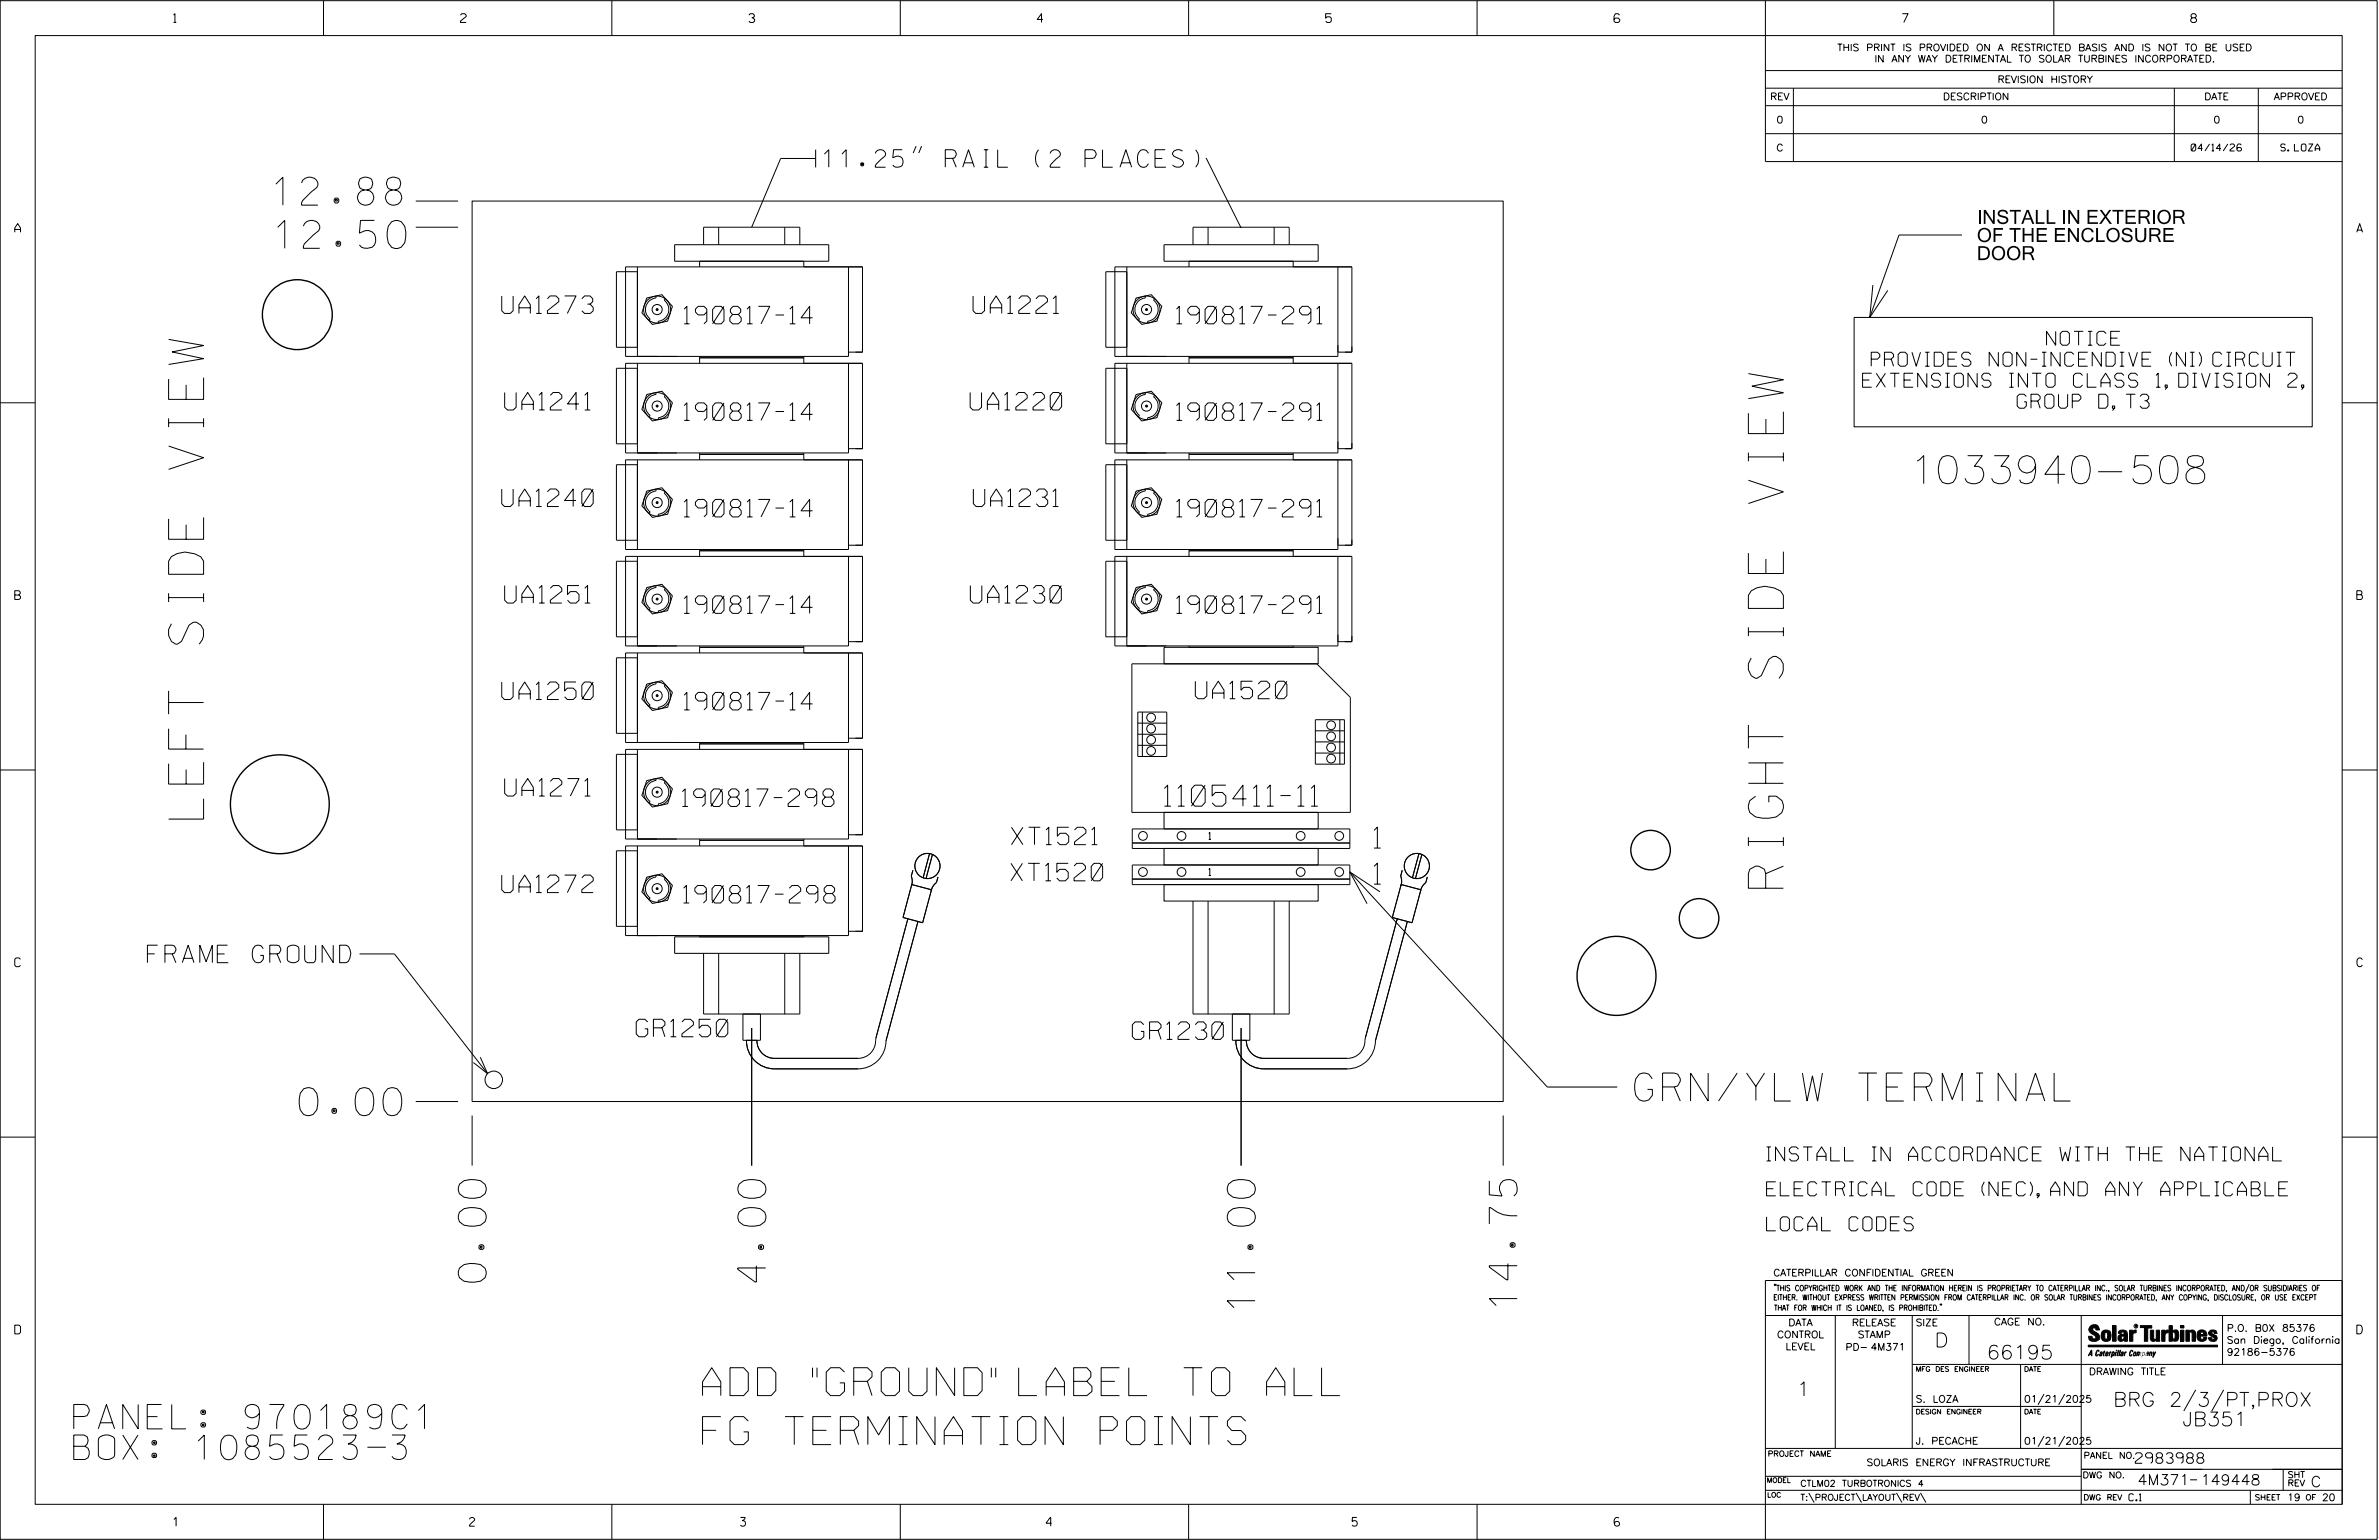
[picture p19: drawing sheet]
<svg xmlns="http://www.w3.org/2000/svg" width="864mm" height="559mm" viewBox="0 0 864 559" stroke-linecap="round" stroke-linejoin="round" font-family="sans-serif">
<defs><g id="words">
<g font-size="12.7">
<text x="73.9" y="297.2" transform="rotate(-90 73.9 297.2)">LEFT SIDE VIEW</text>
<text x="647.4" y="322.3" transform="rotate(-90 647.4 322.3)">RIGHT SIDE VIEW</text>
</g>
<g font-size="10.2">
<text x="99.3" y="74.4">12.88</text>
<text x="100" y="90.1">12.50</text>
<text x="695.9" y="175.5">1033940-508</text>
<text x="593.4" y="399.5">GRN/YLW TERMINAL</text>
<text x="108.7" y="404.8">0.00</text>
<text x="176.4" y="465.2" transform="rotate(-90 176.4 465.2)">0.00</text>
<text x="278" y="465.2" transform="rotate(-90 278 465.2)">4.00</text>
<text x="455.6" y="475.4" transform="rotate(-90 455.6 475.4)">11.00</text>
<text x="550.8" y="474.6" transform="rotate(-90 550.8 474.6)">14.75</text>
<text x="255" y="506.4">ADD &quot;GROUND&quot; LABEL TO ALL</text>
<text x="255" y="524.2">FG TERMINATION POINTS</text>
</g>
<g font-size="8.9">
<text x="26.8" y="518.5">PANEL: 970189C1</text>
<text x="26.8" y="529.6">BOX: 1085523-3</text>
</g>
<g font-size="7.6">
<text x="422.7" y="292.5">1105411-11</text>
<text x="498.8" y="307.7">1</text>
<text x="498.8" y="320.8">1</text>
</g>
<g font-size="6.3">
<text x="298.7" y="60.7">11.25&quot; RAIL (2 PLACES)</text>
<text x="182.1" y="113.7">UA1273</text>
<text x="353.2" y="113.7">UA1221</text>
<text x="248.4" y="117.5">190817-14</text>
<text x="427.1" y="117.5">190817-291</text>
<text x="183.2" y="148.8">UA1241</text>
<text x="352.2" y="148.8">UA1220</text>
<text x="248.4" y="152.5">190817-14</text>
<text x="427.1" y="152.5">190817-291</text>
<text x="182.1" y="183.8">UA1240</text>
<text x="353.3" y="183.8">UA1231</text>
<text x="248.4" y="187.6">190817-14</text>
<text x="427.1" y="187.6">190817-291</text>
<text x="183.2" y="218.8">UA1251</text>
<text x="352.3" y="218.8">UA1230</text>
<text x="248.4" y="222.6">190817-14</text>
<text x="427.1" y="222.6">190817-291</text>
<text x="182.1" y="253.8">UA1250</text>
<text x="248.4" y="257.6">190817-14</text>
<text x="433.9" y="253.5">UA1520</text>
<text x="183.2" y="288.9">UA1271</text>
<text x="247.7" y="292.6">190817-298</text>
<text x="367.2" y="306.5">XT1521</text>
<text x="182.1" y="323.9">UA1272</text>
<text x="367" y="319.6">XT1520</text>
<text x="248.2" y="327.6">190817-298</text>
<text x="53.5" y="349.3">FRAME GROUND</text>
<text x="231" y="376.2">GR1250</text>
<text x="411.1" y="377.2">GR1230</text>
</g>
<g font-size="5.1">
<text x="717.6" y="81.2">INSTALL IN EXTERIOR</text>
<text x="717.6" y="87.8">OF THE ENCLOSURE</text>
<text x="717.6" y="94.4">DOOR</text>
<text x="742.9" y="125.3">NOTICE</text>
<text x="679.3" y="132.9">PROVIDES NON-INCENDIVE (NI) CIRCUIT</text>
<text x="676.1" y="140.5">EXTENSIONS INTO CLASS 1, DIVISION 2,</text>
<text x="732.3" y="148.1">GROUP D, T3</text>
<text x="641.3" y="421.2">INSTALL IN ACCORDANCE WITH THE NATIONAL</text>
<text x="641.3" y="433.9">ELECTRICAL CODE (NEC), AND ANY APPLICABLE</text>
<text x="641.3" y="446.6">LOCAL CODES</text>
<text x="702.3" y="488.8">D</text>
<text x="721.2" y="493.2">66195</text>
<text x="652.2" y="506.5">1</text>
<text x="767.1" y="510.3">BRG 2/3/PT,PROX</text>
<text x="792.2" y="517.4">JB351</text>
</g>
<g font-size="3.8">
<text x="775.1" y="531">2983988</text>
<text x="775.9" y="538.9">4M371</text>
<text x="798.8" y="538.9">149448</text>
<text x="838.8" y="539.5">C</text>
</g>
<g font-size="3.2">
<text x="63" y="8.2">1</text>
<text x="167.2" y="8.2">2</text>
<text x="271.8" y="8.2">3</text>
<text x="376.5" y="8.2">4</text>
<text x="481.2" y="8.2">5</text>
<text x="690.6" y="8.2">7</text>
<text x="795.3" y="8.2">8</text>
<text x="5.4" y="84.3">A</text>
<text x="855.5" y="84.3">A</text>
<text x="5.4" y="217.5">B</text>
<text x="855.6" y="217.5">B</text>
<text x="5.4" y="350.8">C</text>
<text x="855.6" y="350.8">C</text>
<text x="5.4" y="484">D</text>
<text x="855.6" y="484">D</text>
<text x="62.8" y="553.8">1</text>
<text x="170.4" y="553.8">2</text>
<text x="268.8" y="553.8">3</text>
<text x="379.8" y="553.8">4</text>
<text x="490.8" y="553.8">5</text>
<text x="585.9" y="553.8">6</text>
</g>
<g font-size="2.5">
<text x="666.9" y="18.5">THIS PRINT IS PROVIDED ON A RESTRICTED BASIS AND IS NOT TO BE USED</text>
<text x="680.5" y="22.6">IN ANY WAY DETRIMENTAL TO SOLAR TURBINES INCORPORATED.</text>
<text x="725.1" y="30">REVISION HISTORY</text>
<text x="642.6" y="36.3">REV</text>
<text x="705.3" y="36.3">DESCRIPTION</text>
<text x="800.2" y="36.3">DATE</text>
<text x="825.4" y="36.3">APPROVED</text>
<text x="644.9" y="44.7">0</text>
<text x="719.1" y="44.7">0</text>
<text x="803.5" y="44.7">0</text>
<text x="834" y="44.7">0</text>
<text x="644.8" y="54.8">C</text>
<text x="795.4" y="54.8">04/14/26</text>
<text x="827.9" y="54.8">S. LOZA</text>
<text x="438.8" y="304.6">1</text>
<text x="438.8" y="317.7">1</text>
<text x="643.8" y="463">CATERPILLAR CONFIDENTIAL GREEN</text>
<text x="645.1" y="485.5">CONTROL</text>
<text x="649.2" y="481.1">DATA</text>
<text x="672.3" y="481.1">RELEASE</text>
<text x="674.4" y="485.5">STAMP</text>
<text x="695.4" y="481.1">SIZE</text>
<text x="723.8" y="480.8">CAGE NO.</text>
<text x="808.4" y="483.1">P.O. B0X 85376</text>
<text x="648.2" y="489.8">LEVEL</text>
<text x="669.9" y="490">PD- 4M371</text>
<text x="808.4" y="487.5">San Diego, California</text>
<text x="808.4" y="491.8">92186-5376</text>
<text x="758.3" y="498.9">DRAWING TITLE</text>
<text x="695.4" y="508.9">S. LOZA</text>
<text x="734.8" y="508.9">01/21/2025</text>
<text x="695.4" y="524.1">J. PECACHE</text>
<text x="734.8" y="524.1">01/21/2025</text>
<text x="677.6" y="531.9">SOLARIS ENERGY INFRASTRUCTURE</text>
<text x="772.8" y="544.6">C.1</text>
<text x="830.3" y="544.6">19</text>
<text x="842.9" y="544.6">20</text>
</g>
<g font-size="2.3">
<text x="756.4" y="529.2">PANEL NO.</text>
<text x="653.5" y="539.4">CTLM02 TURBOTRONICS 4</text>
<text x="756" y="536.3">DWG NO.</text>
<text x="830.4" y="539.3">REV</text>
<text x="830.4" y="536.2">SHT</text>
<text x="653.5" y="544.5">T:\PROJECT\LAYOUT\REV\</text>
</g>
<g font-size="2">
<text x="643.8" y="468.4">&quot;THIS COPYRIGHTED WORK AND THE INFORMATION HEREIN IS PROPRIETARY TO CATERPILLAR INC., SOLAR TURBINES INCORPORATED, AND/OR SUBSIDIARIES OF</text>
<text x="643.8" y="471.8">EITHER. WITHOUT EXPRESS WRITTEN PERMISSION FROM CATERPILLAR INC. OR SOLAR TURBINES INCORPORATED, ANY COPYING, DISCLOSURE, OR USE EXCEPT</text>
<text x="644" y="475.6">THAT FOR WHICH IT IS LOANED, IS PROHIBITED.&quot;</text>
<text x="641.7" y="528.5">PROJECT NAME</text>
<text x="756.3" y="544.3">DWG REV</text>
<text x="818.5" y="544.3">SHEET</text>
<text x="836.9" y="544.3">OF</text>
</g>
<g font-size="1.8">
<text x="695.4" y="497.6">MFG DES ENGINEER</text>
<text x="734.8" y="497.6">DATE</text>
<text x="695.4" y="513.1">DESIGN ENGINEER</text>
<text x="734.8" y="513.1">DATE</text>
<text x="641.3" y="538">MODEL</text>
<text x="641.5" y="543.3">LOC</text>
</g>
<text font-size=".9" x="775.1" y="481.7">R</text>
</g></defs>
<g fill="none" stroke="#000" stroke-width=".51">
<circle cx="107.9" cy="114.2" r="12.7"/>
<circle cx="101.6" cy="291.8" r="17.9"/>
<circle cx="599.2" cy="308.5" r="7.2"/>
<circle cx="616.8" cy="333.3" r="7.2"/>
<circle cx="586.8" cy="354.1" r="14.3"/>
</g>
<g fill="none" stroke="#000" stroke-width=".36">
<path d="M.1 .2h862.8v558.4h-862.8zM12.8 12.9h837.4v533h-837.4zM117.4 .2v12.7M222.1 .2v12.7M326.8 .2v12.7M431.5 .2v12.7M536.2 .2v12.7M587.9 5.5l-.5-.5h-1l-.5 1v1.7l.5 .4h1l.6-.4v-.6l-.6-.5h-1l-.5 .5M640.9 .2v58.4h209.3M745.6 .2v12.7M640.9 25.6h209.3M640.9 32h209.3"/>
<path d="M640.9 38.3h209.3M651 32v26.6M789.3 32v26.6M819.8 32v26.6M296.1 54.3v6.4M296.1 57.5h-12.7l-10.5 24.9M332.6 53l-1.1 2.5M334.5 53l-1 2.5M437.8 57.3l12.7 25.4M640.9 48.5h209.3M150.9 73h15.4M171.4 73h374.3v326.7h-374.3z"/>
<path d="M150.9 82.4h15.4M231.4 98.6h-7.6v27.4h7.6M231.4 96.8v32.5M244.9 88.8h55.9v6h-55.9zM254 94.8v2M255.4 88.8v-6.4h34.9v6.4M260.9 82.4v6.4M284.9 82.4v6.4M291.8 94.8v2M308 96.8v32.5h-80.9v-32.5h86v31h-5.1M409 98.6h-7.6v27.4h7.6M409 96.8v32.5"/>
<path d="M422.6 88.8h55.9v6h-55.9zM431.6 94.8v2M433.1 88.8v-6.4h34.9v6.4M438.5 82.4v6.4M462.5 82.4v6.4M469.4 94.8v2M485.7 96.8v32.5h-81v-32.5h86v31h-5M712.2 85.3h-22.8l-10.7 29.9M234.8 108.1l5.5-1.2 3.8 4.3-1.7 5.3-5.6 1.2-3.8-4.2zM238.1 107.5l.1 .6a4.2 4.2 0 0 0-3.7 3.1 4.2 4.2 0 0 0 1.5 4.5l-.4 .5M241.5 108.4l-.4 .5a4.3 4.3 0 0 1 1.5 4.6 4.3 4.3 0 0 1-3.6 3.1v.6M412.4 108.1l5.5-1.2 3.8 4.3-1.7 5.3-5.5 1.2-3.8-4.2z"/>
<path d="M415.7 107.5l.1 .6a4.3 4.3 0 0 0-3.7 3.1 4.3 4.3 0 0 0 1.5 4.5l-.4 .5M419.2 108.4l-.5 .5a4.3 4.3 0 0 1 1.6 4.6 4.3 4.3 0 0 1-3.7 3.1l.1 .6M673.1 115.2h166.3v39.7h-166.3zM679.9 103.4l-1.2 11.8 6.6-9.8M231.4 133.6h-7.6v27.4h7.6M231.4 131.8v32.6M254 129.8h37.8M254 129.3v2.5M291.8 129.3v2.5M308 131.8v32.6h-80.9v-32.6h86v31h-5.1M409 133.6h-7.6v27.4h7.6M409 131.8v32.6"/>
<path d="M431.6 129.8h37.8M431.6 129.3v2.5M469.4 129.3v2.5M485.7 131.8v32.6h-81v-32.6h86v31h-5M.1 146.2h12.7M234.8 143.2l5.5-1.2 3.8 4.2-1.7 5.4-5.6 1.2-3.8-4.2zM238.1 142.5l.1 .6a4.2 4.2 0 0 0-3.7 3.1 4.2 4.2 0 0 0 1.5 4.5l-.4 .6M241.5 143.4l-.4 .6a4.3 4.3 0 0 1 1.5 4.5 4.3 4.3 0 0 1-3.6 3.1v.6M412.4 143.2l5.5-1.2 3.8 4.2-1.7 5.4-5.5 1.2-3.8-4.2zM415.7 142.5l.1 .6a4.3 4.3 0 0 0-3.7 3.1 4.3 4.3 0 0 0 1.5 4.5l-.4 .6M419.2 143.4l-.5 .6a4.3 4.3 0 0 1 1.6 4.5 4.3 4.3 0 0 1-3.7 3.1l.1 .6M850.2 146.2h12.7"/>
<path d="M231.4 168.6h-7.6v27.4h7.6M231.4 166.9v32.5M234.8 178.2l5.5-1.2 3.8 4.2-1.7 5.4-5.6 1.1-3.8-4.1zM238.1 177.5l.1 .7a4.2 4.2 0 0 0-3.7 3 4.2 4.2 0 0 0 1.5 4.5l-.4 .6M241.5 178.5l-.4 .5a4.2 4.2 0 0 1 1.5 4.5 4.2 4.2 0 0 1-3.6 3.1v.7M254 164.9h37.8M254 164.4v2.5M291.8 164.4v2.5M308 166.9v32.5h-80.9v-32.5h86v30.9h-5.1M409 168.6h-7.6v27.4h7.6M409 166.9v32.5M412.4 178.2l5.5-1.2 3.8 4.2-1.7 5.4-5.5 1.1-3.8-4.1z"/>
<path d="M415.7 177.5l.1 .7a4.2 4.2 0 0 0-3.7 3 4.2 4.2 0 0 0 1.5 4.5l-.4 .6M419.2 178.5l-.5 .5a4.2 4.2 0 0 1 1.6 4.5 4.2 4.2 0 0 1-3.7 3.1l.1 .7M431.6 164.9h37.8M431.6 164.4v2.5M469.4 164.4v2.5M485.7 166.9v32.5h-81v-32.5h86v30.9h-5M254 199.8h37.8M254 199.4v2.5M291.8 199.4v2.5M431.6 199.8h37.8M431.6 199.4v2.5M469.4 199.4v2.5"/>
<path d="M231.4 203.7h-7.6v27.4h7.6M231.4 201.9v32.5M234.8 213.2l5.5-1.2 3.8 4.2-1.7 5.4-5.6 1.2-3.8-4.2zM238.1 212.5l.1 .7a4.2 4.2 0 0 0-3.7 3 4.2 4.2 0 0 0 1.5 4.6l-.4 .5M241.5 213.5l-.4 .5a4.2 4.2 0 0 1 1.5 4.6 4.2 4.2 0 0 1-3.6 3v.7M308 201.9v32.5h-80.9v-32.5h86v30.9h-5.1M409 203.7h-7.6v27.4h7.6M409 201.9v32.5M412.4 213.2l5.5-1.2 3.8 4.2-1.7 5.4-5.5 1.2-3.8-4.2zM415.7 212.5l.1 .7a4.2 4.2 0 0 0-3.7 3 4.2 4.2 0 0 0 1.5 4.6l-.4 .5M419.2 213.5l-.5 .5a4.2 4.2 0 0 1 1.6 4.6 4.2 4.2 0 0 1-3.7 3l.1 .7M485.7 201.9v32.5h-81v-32.5h86v30.9h-5"/>
<path d="M231.4 238.7h-7.6v27.4h7.6M231.4 236.9v32.5M254 234.9h37.8M254 234.4v2.5M291.8 234.4v2.5M308 236.9v32.5h-80.9v-32.5h86v31h-5.1M422.6 234.9h55.9v6h-55.9zM431.6 234.4v.5h37.8v-.5M234.8 248.2l5.5-1.2 3.8 4.2-1.7 5.4-5.6 1.2-3.8-4.2zM238.1 247.5l.1 .7a4.2 4.2 0 0 0-3.7 3 4.2 4.2 0 0 0 1.5 4.6l-.4 .5M241.5 248.5l-.4 .5a4.3 4.3 0 0 1 1.5 4.6 4.3 4.3 0 0 1-3.6 3v.7M410.9 240.9h67.1l12.2 12.1v41.8h-79.3z"/>
<path d="M413 258.4h10.5v16.1h-10.5zM414.7 258.4v16.1M.1 279.4h12.7M231.4 273.7h-7.6v27.4h7.6M231.4 271.9v32.5M254 269.9h37.8M254 269.4v2.5M291.8 269.4v2.5M308 271.9v32.5h-80.9v-32.5h86v31h-5.1M413 266.4h10.5M413 270.4h10.5M413 262.4h10.5"/>
<path d="M477.5 261.2h10.5v16.1h-10.5zM477.5 269.2h10.5M477.5 265.2h10.5M477.5 273.3h10.5M486.4 261.2v16.1M850.2 279.4h12.7M234.8 283.2l5.5-1.2 3.8 4.2-1.7 5.4-5.6 1.2-3.8-4.2zM238.1 282.6l.1 .6a4.2 4.2 0 0 0-3.7 3.1 4.2 4.2 0 0 0 1.5 4.5l-.4 .6M241.5 283.5l-.4 .6a4.3 4.3 0 0 1 1.5 4.5 4.3 4.3 0 0 1-3.6 3.1v.6M422.6 294.8v6M478.5 294.8v6M231.4 308.7h-7.6v27.4h7.6"/>
<path d="M231.4 307v32.5M234.8 318.3l5.5-1.2 3.8 4.2-1.7 5.4-5.6 1.1-3.8-4.2zM238.1 317.6l.1 .6a4.2 4.2 0 0 0-3.7 3.1 4.2 4.2 0 0 0 1.5 4.5l-.4 .6M241.5 318.6l-.4 .5a4.2 4.2 0 0 1 1.5 4.5 4.2 4.2 0 0 1-3.6 3.1v.6M254 304.9h37.8M254 304.4v2.6M291.8 304.4v2.6M308 307v32.5h-80.9v-32.5h86v30.9h-5.1M331.4 315.8l-.6 2.1 .4 1.8-.3 1.7M337.4 309.7l-2.3 8.8M338.5 310.1l-2.3 8.7M340.5 318.2l-.6 2.1-1.2 1.3-.7 1.8"/>
<path d="M411 300.8h79v7.1h-79zM411 313.9h79v7.1h-79zM411 305.9h79M411 319h79M422.6 307.9h55.9v6h-55.9zM490 316.4l71.7 78h25.4M509 315.8l-.5 2.1 .3 1.8-.3 1.7M515.1 309.7l-2.4 8.8M516.1 310.1l-2.3 8.7M518.1 318.2l-.5 2.1-1.3 1.3-.6 1.8M244.9 339.9h55.9v6h-55.9zM254 339.5v.4"/>
<path d="M291.8 339.5v.4M329.6 333.4l-11.6 43.3a6.7 6.7 0 0 1-6.5 7.3h-30.4a6.4 6.4 0 0 1-6.3-6.5M331 321l7.1 1.9-3.2 11.9-7.1-1.9zM333.2 334.4l-11.6 43.3a10.2 10.2 0 0 1-10.1 10.1h-30.4a10.2 10.2 0 0 1-10.1-10.3M422.6 321h55.9v6h-55.9zM433.1 327v40.9h34.9v-40.9M438.5 327v40.9M462.5 327v40.9M500.9 323.6l-10.9-7.2 6.3 11.5M507.2 333.4l-11.6 43.3a6.7 6.7 0 0 1-6.5 7.3h-30.3a6.3 6.3 0 0 1-6.4-6.5M508.6 321l7.2 1.9-3.2 11.9-7.2-1.9zM510.9 334.4l-11.6 43.3a10.2 10.2 0 0 1-10.2 10.1h-30.3a10.2 10.2 0 0 1-10.2-10.3"/>
<path d="M130.5 346.1h12.7l33.8 43.5M255.4 345.9v22h34.9v-22M260.9 345.9v22M284.9 345.9v22M269.7 367.9v9.6h6.3v-9.6M272.9 373v49.9M447.4 367.9v9.6h6.3v-9.6M450.5 373v49.9M150.9 399.7h15.4M174.3 383.6l2.7 6-5.2-4M.1 412.6h12.7M171.4 404.8v18.1"/>
<path d="M545.7 404.8v18.1M850.2 412.6h12.7M640.9 477.3h209.3M644.2 466.1l-.1 .4M644.7 466.1l-.2 .4M666.2 477.3v48.3M694.2 477.3v48.3M704.4 473.3l-.1 .4M704.8 473.3l-.1 .4M714.8 477.3v17.8M755.5 477.3v68.6M806.8 477.3v17.8"/>
<path d="M816.5 466l-1.4 3.1M850.2 464.6h-209.3v94M850.2 464.8v81.1M694.2 495.1h156M733.5 495.1v30.5M758.6 481.4a2.02 2.02 0 0 1 3.1-.1l.5 1.3h-1.3l-.2-.6-.4-.2-.6 .1-.1 .4 .4 .7a2.46 2.46 0 0 1 2.2 2.9 2.83 2.83 0 0 1-3.8 .3l-.3-1.3h1.3l.2 .7 .6 .3 .5-.2 .2-.5-.4-.6-1.9-1.2-.4-.9zM759.2 491.3h-.7l.7-1.2v1.9h.2l-.1-2.1-1.3 2.1 .5-.5h.7M761.3 490l.3-.2 .4 .3-.1 .3-.3-.4-.4 .3-.3 1.6h.4l.4-.5-.3 .6-.4 .1-.3-.4zM762.6 490.6l.5-.1-.1 1.4h-.9a.74 .74 0 0 1 .9-.8l-.3 .7-.5 .1 .2-.5 .6-.2v-.5l-.7 .2zM763 483.2a2.17 2.17 0 0 1 3.1 0l.3 1.4-.3 1.5a2.17 2.17 0 0 1-3.1 0l-.3-1.5zM763.6 490.5l.4-.4 .2 .6h-.3l-.3 .9 .2 .4-.3-.1zM764.1 483.7l.5-.4 .4 .3v2.2l-.4 .2-.5-.2z"/>
<path d="M764.6 491.1l.6 .2v-.7l-.4-.1-.4 .6-.1 .8h.6M764.6 491.1l-.1 .8h.4M764.6 482.6v.8M764.8 490.7l.4 .1v.3h-.6zM765 491.5l-.1 .4zM766 490.5l-.5 1.5zM766 490.8l.4-.3-.4 .4M766.9 481h1.3v5.7h-1.3zM767 490.8l.5 .1-.3 .8-.4 .2zM767.3 490.5h-.5l-.5 2M767.3 490.5a.8 .8 0 0 1 .2 1 .8 .8 0 0 1-.9 .4l-.1 .6M767.3 490.5l-.1 .2"/>
<path d="M768.1 490.5l-.4 1.5zM768.2 489.9h.3l-.1 .2h-.2zM769 489.9l-.5 2.1zM769.7 489.9l-.6 2.1zM770.1 491.4l.5-.3-.5 .8zM770.4 491.9h.1M770.6 491.1l.1-.4-.7 .2 .1-.3 .6-.1 .2 .3-.5 1.1M770.6 491.1a.74 .74 0 0 0-.8 .8h.6M771 484.8h-.7l-.3 .6 .4 .7 .5-.3 .1-2.4h-.8l-.1 .4h-1.2a1.71 1.71 0 0 1 1.8-1.3 1.71 1.71 0 0 1 1.6 1.4v2.8h-1.1l-.1-.6M771 484.2l-1.5 .1a1.41 1.41 0 0 0 0 2.4l.5 .1 1.1-.7M771.2 486.1h-.1M771.4 490.5l.1 .3 .4-.3-.9 1.5z"/>
<path d="M771.5 490.8h.1M773 482.7h1.2v.5l.5-.5 .7-.1v1h-.6l-.5 .4-.1 2.7h-1.2zM773.3 490.3l.6-.4 .4 .2-.1 .4-.3-.4a1.28 1.28 0 0 0-.5 1.8l.6-.4-.1 .4-.8 .1zM774.7 490.8l.5-.3a.88 .88 0 0 1 .2 .9 .88 .88 0 0 1-.7 .7l-.2-.2zM774.8 490.9h.5l-.3 1h-.3l-.2-.2zM775.2 490.5l-.1 .2M776.8 481h4.3v.9h-1.5v4.8h-1.3M776.8 490.6l-.8 .2v-.3l-.4 1.5 .8-1.3v1.3l.3-1.2M779.3 491.1h.4M779.6 490.5h.3l-.3 1.4M779.6 490.7h.2l-.1 .4M779.7 491.1l-.1 .4"/>
<path d="M779.7 491.1l-.4 .2M780.1 492l.4-1.5 .1 .3 .3-.3 .3 .2-.3 1.3v-1.3l-.7 1.3M780.6 482.7h1.2v2.7l.1 .4 .4 .3 .4-.7v-2.7h1.2l.1 4h-1.3v-.5l-1.1 .6-.7-.3-.3-.7zM781.6 492.5l1-2-.8 1.3-.2-1.3-.2 2M784.7 482.7h1.2v.5l.5-.5 .7-.1v1h-.5l-.6 .4-.1 2.7h-1.2zM787.4 481h1.2v2a1.4 1.4 0 0 1 2.2 .2l.1 1.4-.4 1.9-1.5 .1-.4-.5v-1l.5 .9 .5-.3v-2.1l-.5-.4-.5 .7v2.8h-1.2zM791.5 482.7h1.3v4h-1.3zM791.5 481h1.3v.9h-1.3zM793.5 482.7h1.3v.4l.7-.5 1.1 .2 .4 .6v3.3h-1.2l-.3-3.4-.7 .2v3.2h-1.3zM794.8 483.1h.1M797.7 483.2a1.92 1.92 0 0 1 2.4-.5 1.92 1.92 0 0 1 1 2.1h-2.3v.8l.6 .5 .5-.3v-.5h1.2a1.83 1.83 0 0 1-2.1 1.4 1.83 1.83 0 0 1-1.5-2.1zM798.8 484.2v.6"/>
<path d="M799.1 483.4h.6l.2 .8h-1.1zM804.6 482.9a1.84 1.84 0 0 0-2.9 .8 3.3 3.3 0 0 0 2.2 1.9l-.5 .5-.4-.3-.1-.4h-1.2l.1 .6a1.92 1.92 0 0 0 2.9 .4M804.9 483.8h-1.2l-.2-.6-.5 .1-.1 .3 .1 .3 1.8 .9M805.1 488.1h-47.1v.6h47.1M694.2 510.3h61.3M742 505.8l-2.2 3.9M749.5 505.8l-2.2 3.9M797.1 504.3l-4.4 7.7M807.2 504.3l-4.3 7.7M640.9 525.6h209.2M640.9 535.7h114.6M742 521.1l-2.2 3.8"/>
<path d="M749.5 521.1l-2.2 3.8M755.5 533.2h94.7M795 537h2.6M828.8 533.2v7.6M117.4 545.9v12.7M222.1 545.9v12.7M326.8 545.9v12.7M431.5 545.9v12.7M536.2 545.9v12.7M640.9 540.8h209.3M656.6 541.7l2 3.5M673.8 541.7l1.9 3.5"/>
<path d="M688.4 541.7l2 3.5M697.2 541.7l1.9 3.5M816.9 541v4.9"/>
<circle cx="238.5" cy="112.3" r="1.84"/>
<circle cx="238.6" cy="112.3" r=".35"/>
<circle cx="238.6" cy="112.3" r="4.9"/>
<circle cx="416.2" cy="112.3" r="1.84"/>
<circle cx="416.2" cy="112.3" r=".36"/>
<circle cx="416.2" cy="112.3" r="4.9"/>
<circle cx="238.5" cy="147.3" r="1.84"/>
<circle cx="238.6" cy="147.4" r=".35"/>
<circle cx="238.6" cy="147.4" r="4.9"/>
<circle cx="416.2" cy="147.4" r=".36"/>
<circle cx="416.2" cy="147.3" r="1.84"/>
<circle cx="416.2" cy="147.4" r="4.9"/>
<circle cx="238.5" cy="182.4" r="4.9"/>
<circle cx="238.6" cy="182.4" r=".35"/>
<circle cx="238.6" cy="182.4" r="1.83"/>
<circle cx="416.2" cy="182.4" r=".36"/>
<circle cx="416.2" cy="182.4" r="4.9"/>
<circle cx="416.2" cy="182.4" r="1.83"/>
<circle cx="238.5" cy="217.4" r="4.9"/>
<circle cx="238.6" cy="217.4" r=".35"/>
<circle cx="238.6" cy="217.4" r="1.83"/>
<circle cx="416.2" cy="217.4" r=".36"/>
<circle cx="416.2" cy="217.4" r="4.9"/>
<circle cx="416.2" cy="217.4" r="1.83"/>
<circle cx="238.5" cy="252.4" r="1.84"/>
<circle cx="238.6" cy="252.4" r=".35"/>
<circle cx="238.6" cy="252.4" r="4.9"/>
<circle cx="417.9" cy="268.4" r="1.59"/>
<circle cx="417.9" cy="264.4" r="1.59"/>
<circle cx="417.9" cy="260.4" r="1.59"/>
<circle cx="417.9" cy="272.5" r="1.59"/>
<circle cx="483.2" cy="267.2" r="1.59"/>
<circle cx="483.2" cy="263.2" r="1.59"/>
<circle cx="483.2" cy="275.3" r="1.59"/>
<circle cx="483.2" cy="271.2" r="1.58"/>
<circle cx="238.5" cy="287.4" r="1.84"/>
<circle cx="238.6" cy="287.4" r=".35"/>
<circle cx="238.6" cy="287.4" r="4.9"/>
<circle cx="336.7" cy="314.2" r="4.6"/>
<circle cx="414.9" cy="316.4" r="1.59"/>
<circle cx="414.9" cy="303.3" r="1.59"/>
<circle cx="428.9" cy="303.3" r="1.59"/>
<circle cx="428.9" cy="316.4" r="1.59"/>
<circle cx="472.2" cy="316.4" r="1.59"/>
<circle cx="472.2" cy="303.3" r="1.59"/>
<circle cx="486.2" cy="316.4" r="1.59"/>
<circle cx="486.2" cy="303.3" r="1.59"/>
<circle cx="514.3" cy="314.2" r="4.6"/>
<circle cx="238.5" cy="322.5" r="4.9"/>
<circle cx="238.6" cy="322.5" r="1.83"/>
<circle cx="238.6" cy="322.5" r=".34"/>
<circle cx="179.2" cy="391.8" r="3.2"/>
<circle cx="775.4" cy="481.2" r=".69"/>
</g>
<g fill="#000">
<path d="M768.1 490.5l-.4 1.5zM768.2 489.9h.3l-.1 .2h-.2zM769 489.9l-.5 2.1zM769.7 489.9l-.6 2.1zM791.5 481h1.3v.9h-1.3zM791.5 482.7h1.3v4h-1.3zM758 488.1h47.1v.6h-47.1z"/>
<path d="M759.2 489.9l-1.2 2.1 .5-.5h.7v.5h.2zM759.2 490.1v1.2h-.7z" fill-rule="evenodd"/>
<path d="M758.6 481.4a2.02 2.02 0 0 1 3.1-.1l.5 1.3h-1.3l-.2-.6-.4-.2-.6 .1-.1 .4 .4 .7a2.46 2.46 0 0 1 2.2 2.9 2.83 2.83 0 0 1-3.8 .3l-.3-1.3h1.3l.2 .7 .6 .3 .5-.2 .2-.5-.4-.6-1.9-1.2-.4-.9z" fill-rule="evenodd"/>
<path d="M761.3 490l.3-.2 .4 .3-.1 .3-.3-.4-.4 .3-.3 1.6h.4l.4-.5-.3 .6-.4 .1-.3-.4z" fill-rule="evenodd"/>
<path d="M762.6 490.6l.5-.1-.1 1.4h-.9a.74 .74 0 0 1 .9-.8l-.6 .3-.2 .5 .5-.1 .3-.6v-.5l-.7 .2z" fill-rule="evenodd"/>
<path d="M763.6 490.5l.4-.4 .2 .6h-.3l-.3 .9 .2 .4-.3-.1z" fill-rule="evenodd"/>
<path d="M764.8 490.5l.5 .3-.1 .5h-.6l.6-.2v-.3l-.4-.1-.3 1.2h.4l.3-.4-.6 .6-.3-.2v-.4z" fill-rule="evenodd"/>
<path d="M763 483.2a2.17 2.17 0 0 1 3.1 0l.3 1.4-.3 1.5a2.17 2.17 0 0 1-3.1 0l-.3-1.5zM764.1 483.7v2.1l.5 .2 .4-.2v-2.2l-.4-.3z" fill-rule="evenodd"/>
<path d="M766 490.5v.3l.4-.1-.4 .2-.5 1.1z" fill-rule="evenodd"/>
<path d="M766.8 490.5l-.5 2 .3-.6a.71 .71 0 0 0 .9-.5 .71 .71 0 0 0-.4-.9zM767 490.8l.5 .1-.3 .8-.4 .2z" fill-rule="evenodd"/>
<path d="M766.9 481h1.3v5.7h-1.3z" fill-rule="evenodd"/>
<path d="M770.1 490.6l.6-.1 .2 .3-.4 1.2-.5 .1-.2-.5 .3-.5h.5l-.7 .5v.3l.4-.1 .4-.9-.5-.2-.2 .2z" fill-rule="evenodd"/>
<path d="M769.4 482.8l-.5 1h1.2l.1-.4h.8v.8l-1.5 .1a1.41 1.41 0 0 0 0 2.4l.5 .1 1.1-.7 .1 .6h1.1v-2.8a1.79 1.79 0 0 0-2.4-1.2zM770.3 484.8h.7l-.1 1-.5 .3-.4-.7z" fill-rule="evenodd"/>
<path d="M771.4 490.5l.1 .3 .4-.3-.9 1.5z" fill-rule="evenodd"/>
<path d="M773 482.7h1.2v.5l.5-.5 .7-.1v1h-.6l-.5 .4-.1 2.7h-1.2z" fill-rule="evenodd"/>
<path d="M773.3 490.3l.6-.4 .4 .2-.1 .4-.3-.4a1.28 1.28 0 0 0-.5 1.8l.6-.4-.3 .5h-.6z" fill-rule="evenodd"/>
<path d="M774.7 490.8l-.2 1.1h.7a.96 .96 0 0 0 0-1.4zM774.8 490.9h.5l-.1 .6-.5 .4-.2-.2z" fill-rule="evenodd"/>
<path d="M776 490.5v.3l.4-.3 .2 .3 .7-.2-.3 1.4v-1.3l-.6 1.3v-1.3l-.8 1.3z" fill-rule="evenodd"/>
<path d="M776.8 481h4.3v.9h-1.5v4.8h-1.3v-4.8h-1.5z" fill-rule="evenodd"/>
<path d="M777.9 490.5l-.5 2 .3-.6a.71 .71 0 0 0 .9-.5 .71 .71 0 0 0-.4-.9zM778.1 490.8l.3-.1 .1 .4-.5 .8-.2-.5z" fill-rule="evenodd"/>
<path d="M779.3 490.6l.6-.1-.3 1.5-.7-.1a.67 .67 0 0 1 .8-.8l-.6 .3-.1 .5 .4-.1 .4-.9-.4-.2-.3 .2z" fill-rule="evenodd"/>
<path d="M780.5 490.5l.1 .3 .3-.3 .3 .2-.3 1.3v-1.3l-.8 1.3z" fill-rule="evenodd"/>
<path d="M780.6 482.7h1.2v2.7l.1 .4 .4 .3 .4-.7v-2.7h1.2l.1 4h-1.3v-.5l-1.1 .6-.7-.3-.3-.7z" fill-rule="evenodd"/>
<path d="M781.6 490.5l.2 1.3 .8-1.3-1.2 2z" fill-rule="evenodd"/>
<path d="M784.7 482.7h1.2v.5l.5-.5 .7-.1v1h-.5l-.6 .4-.1 2.7h-1.2z" fill-rule="evenodd"/>
<path d="M787.4 481h1.2v2a1.4 1.4 0 0 1 2.2 .2l.1 1.4-.4 1.9-1.5 .1-.4-.5v-1l.5 .9 .5-.3v-2.1l-.5-.4-.5 .7v2.8h-1.2z" fill-rule="evenodd"/>
<path d="M793.5 482.7h1.3v.4a1.29 1.29 0 0 1 2.2 .3v3.3h-1.2l-.3-3.4-.7 .2v3.2h-1.3z" fill-rule="evenodd"/>
<path d="M797.7 483.2a1.92 1.92 0 0 1 2.4-.5 1.92 1.92 0 0 1 1 2.1h-2.3v.8l.6 .5 .5-.3v-.5h1.2a1.83 1.83 0 0 1-2.1 1.4 1.83 1.83 0 0 1-1.5-2.1zM799.1 483.4l-.3 .8h1.1l-.2-.8z" fill-rule="evenodd"/>
<path d="M801.9 483.2a1.94 1.94 0 0 1 3 .1v.5h-1.2l-.2-.6-.5 .1-.1 .3 .1 .3 1.8 .9a1.2 1.2 0 0 1 .1 1.3 1.2 1.2 0 0 1-1.2 .7l-1.6-.4-.4-1h1.2l.1 .4 .4 .3 .5-.5a3.3 3.3 0 0 1-2.2-1.9z" fill-rule="evenodd"/>
<circle cx="238.6" cy="112.3" r=".35"/>
<circle cx="416.2" cy="112.3" r=".36"/>
<circle cx="238.6" cy="147.4" r=".35"/>
<circle cx="416.2" cy="147.4" r=".36"/>
<circle cx="238.6" cy="182.4" r=".35"/>
<circle cx="416.2" cy="182.4" r=".36"/>
<circle cx="238.6" cy="217.4" r=".35"/>
<circle cx="416.2" cy="217.4" r=".36"/>
<circle cx="238.6" cy="252.4" r=".35"/>
<circle cx="231.4" cy="269.4" r=".07"/>
<circle cx="238.6" cy="287.4" r=".35"/>
<circle cx="238.6" cy="322.5" r=".34"/>
<circle cx="761.4" cy="492" r=".07"/>
<circle cx="762.2" cy="485.1" r=".07"/>
<circle cx="769.3" cy="492" r=".07"/>
<circle cx="773.1" cy="486.7" r=".07"/>
<circle cx="791.5" cy="486.7" r=".07"/>
<circle cx="791.5" cy="481" r=".07"/>
<circle cx="794.8" cy="486.7" r=".07"/>
</g>
<use href="#words"/>
</svg>
